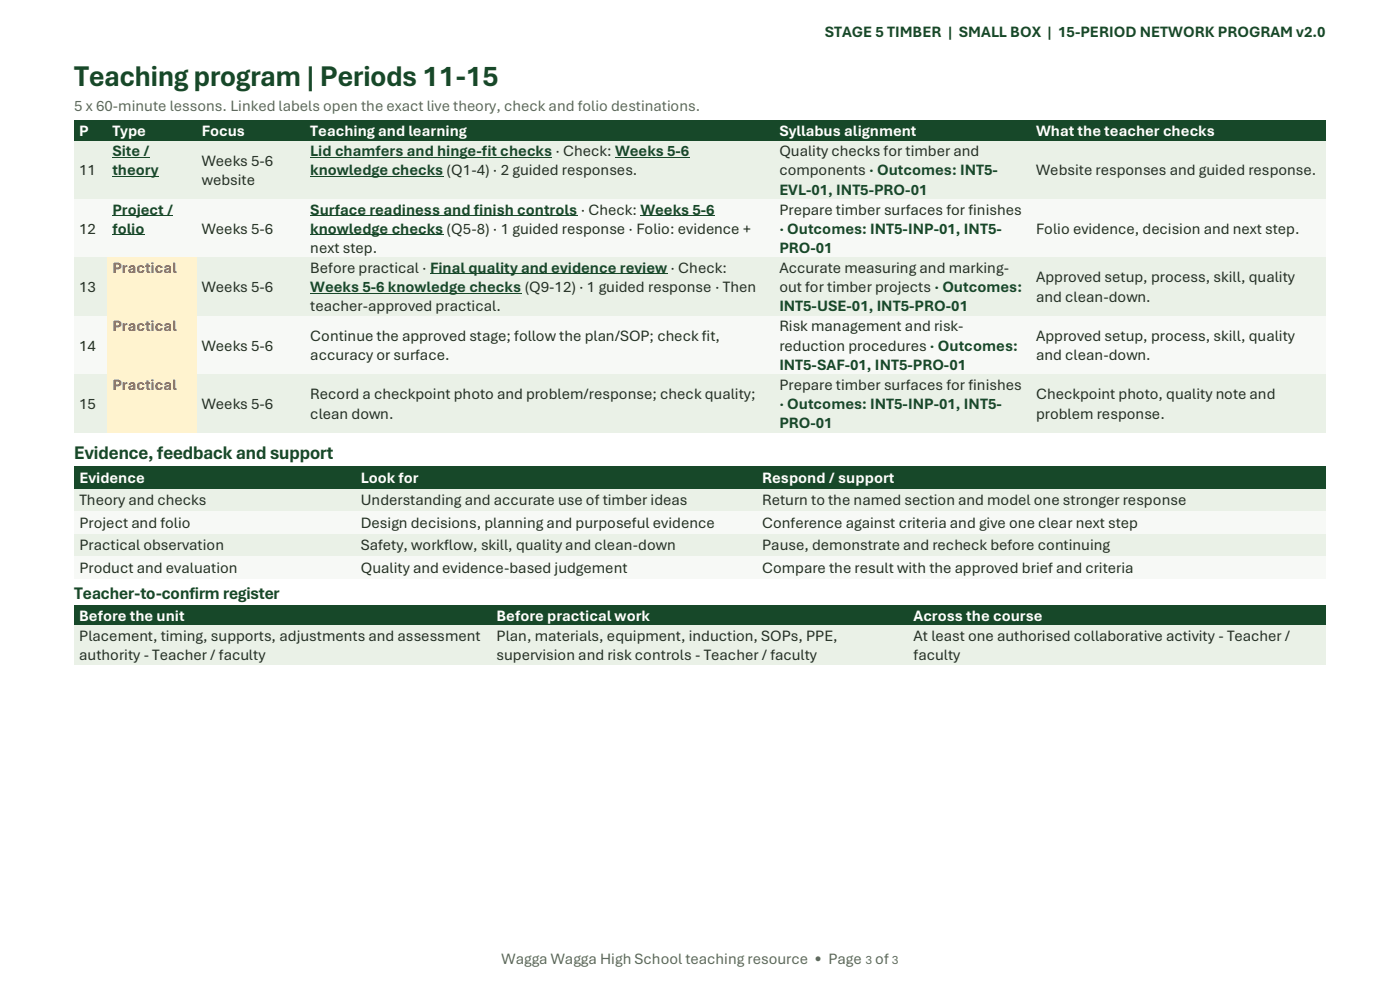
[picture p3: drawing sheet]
<svg xmlns="http://www.w3.org/2000/svg" width="297mm" height="210mm" viewBox="0 0 297 210" stroke-linecap="round" stroke-linejoin="round" font-family="sans-serif">
<defs><g id="words">
<text font-size="6.3" fill="#174829" x="15.7" y="18.2">Teaching program | Periods 11-15</text>
<text font-size="4.1" fill="#174829" x="15.7" y="97.4">Evidence, feedback and support</text>
<text font-size="3.7" fill="#174829" x="15.7" y="127.1">Teacher-to-confirm register</text>
<g font-size="3.3" fill="#174829">
<text x="175" y="7.7">STAGE 5 TIMBER | SMALL BOX | 15-PERIOD NETWORK PROGRAM v2.0</text>
<text x="23.8" y="33.1">Site /</text>
<text x="65.8" y="33.1">Lid chamfers and hinge-fit checks · Check: Weeks 5-6</text>
<text x="23.8" y="37.2">theory</text>
<text x="65.8" y="37.2">knowledge checks (Q1-4) · 2 guided responses.</text>
<text x="165.3" y="41.3">EVL-01, INT5-PRO-01</text>
<text x="23.8" y="45.5">Project /</text>
<text x="65.8" y="45.5">Surface readiness and finish controls · Check: Weeks 5-6</text>
<text x="23.8" y="49.6">folio</text>
<text x="65.8" y="49.6">knowledge checks (Q5-8) · 1 guided response · Folio: evidence +</text>
<text x="165.3" y="49.6">· Outcomes: INT5-INP-01, INT5-</text>
<text x="165.3" y="53.7">PRO-01</text>
<text x="65.8" y="62">Weeks 5-6 knowledge checks (Q9-12) · 1 guided response · Then</text>
<text x="165.3" y="66">INT5-USE-01, INT5-PRO-01</text>
<text x="165.3" y="78.5">INT5-SAF-01, INT5-PRO-01</text>
<text x="165.3" y="86.8">· Outcomes: INT5-INP-01, INT5-</text>
<text x="165.3" y="90.8">PRO-01</text>
</g>
<g font-size="3.3" fill="#5d665f">
<text x="15.7" y="23.5">5 x 60-minute lessons. Linked labels open the exact live theory, check and folio destinations.</text>
<text x="106.4" y="204.6">Wagga Wagga High School teaching resource • Page</text>
<text x="185.7" y="204.6">of</text>
</g>
<g font-size="3.3" fill="#fff">
<text x="16.8" y="28.8">P</text>
<text x="23.8" y="28.8">Type</text>
<text x="42.8" y="28.8">Focus</text>
<text x="65.8" y="28.8">Teaching and learning</text>
<text x="165.3" y="28.8">Syllabus alignment</text>
<text x="219.8" y="28.8">What the teacher checks</text>
<text x="16.8" y="102.4">Evidence</text>
<text x="76.5" y="102.4">Look for</text>
<text x="161.7" y="102.4">Respond / support</text>
<text x="16.8" y="131.7">Before the unit</text>
<text x="105.3" y="131.7">Before practical work</text>
<text x="193.8" y="131.7">Across the course</text>
</g>
<g font-size="3.3" fill="#243024">
<text x="42.8" y="35.2">Weeks 5-6</text>
<text x="165.3" y="33.1">Quality checks for timber and</text>
<text x="16.8" y="37.2">11</text>
<text x="42.8" y="39.3">website</text>
<text x="165.3" y="37.2">components · Outcomes: INT5-</text>
<text x="219.8" y="37.2">Website responses and guided response.</text>
<text x="165.3" y="45.5">Prepare timber surfaces for finishes</text>
<text x="16.8" y="49.6">12</text>
<text x="42.8" y="49.6">Weeks 5-6</text>
<text x="65.8" y="53.7">next step.</text>
<text x="219.8" y="49.6">Folio evidence, decision and next step.</text>
<text x="65.8" y="57.9">Before practical · Final quality and evidence review · Check:</text>
<text x="165.3" y="57.9">Accurate measuring and marking-</text>
<text x="219.8" y="59.9">Approved setup, process, skill, quality</text>
<text x="16.8" y="62">13</text>
<text x="42.8" y="62">Weeks 5-6</text>
<text x="165.3" y="62">out for timber projects · Outcomes:</text>
<text x="219.8" y="64">and clean-down.</text>
<text x="65.8" y="66">teacher-approved practical.</text>
<text x="165.3" y="70.3">Risk management and risk-</text>
<text x="16.8" y="74.4">14</text>
<text x="42.8" y="74.4">Weeks 5-6</text>
<text x="65.8" y="72.3">Continue the approved stage; follow the plan/SOP; check fit,</text>
<text x="65.8" y="76.4">accuracy or surface.</text>
<text x="165.3" y="74.4">reduction procedures · Outcomes:</text>
<text x="219.8" y="72.3">Approved setup, process, skill, quality</text>
<text x="219.8" y="76.4">and clean-down.</text>
<text x="165.3" y="82.7">Prepare timber surfaces for finishes</text>
<text x="16.8" y="86.8">15</text>
<text x="42.8" y="86.8">Weeks 5-6</text>
<text x="65.8" y="84.7">Record a checkpoint photo and problem/response; check quality;</text>
<text x="65.8" y="88.8">clean down.</text>
<text x="219.8" y="84.7">Checkpoint photo, quality note and</text>
<text x="219.8" y="88.8">problem response.</text>
<text x="16.8" y="107.2">Theory and checks</text>
<text x="76.5" y="107.2">Understanding and accurate use of timber ideas</text>
<text x="161.7" y="107.2">Return to the named section and model one stronger response</text>
<text x="16.8" y="112">Project and folio</text>
<text x="76.5" y="112">Design decisions, planning and purposeful evidence</text>
<text x="161.7" y="112">Conference against criteria and give one clear next step</text>
<text x="16.8" y="116.8">Practical observation</text>
<text x="76.5" y="116.8">Safety, workflow, skill, quality and clean-down</text>
<text x="161.7" y="116.8">Pause, demonstrate and recheck before continuing</text>
<text x="16.8" y="121.6">Product and evaluation</text>
<text x="76.5" y="121.6">Quality and evidence-based judgement</text>
<text x="161.7" y="121.6">Compare the result with the approved brief and criteria</text>
<text x="16.8" y="136">Placement, timing, supports, adjustments and assessment</text>
<text x="105.3" y="136">Plan, materials, equipment, induction, SOPs, PPE,</text>
<text x="193.8" y="136">At least one authorised collaborative activity - Teacher /</text>
<text x="16.8" y="140.1">authority - Teacher / faculty</text>
<text x="105.3" y="140.1">supervision and risk controls - Teacher / faculty</text>
<text x="193.8" y="140.1">faculty</text>
</g>
<g font-size="3.3" fill="#bd472f">
<text x="23.8" y="57.9">Practical</text>
<text x="23.8" y="70.3">Practical</text>
<text x="23.8" y="82.7">Practical</text>
</g>
<g font-size="2.7" fill="#5f685f">
<text x="183.6" y="204.6">3</text>
<text x="189.2" y="204.6">3</text>
</g>
</g></defs>
<g fill="#174829">
<path d="M15.7 25.5h7.1v4.4h-7.1z" fill-rule="evenodd"/>
<path d="M16.8 25.7h4.9v4h-4.9z" fill-rule="evenodd"/>
<path d="M22.8 25.5h18.9v4.4h-18.9z" fill-rule="evenodd"/>
<path d="M23.8 25.7h16.9v4h-16.9z" fill-rule="evenodd"/>
<path d="M41.7 25.5h23.1v4.4h-23.1z" fill-rule="evenodd"/>
<path d="M42.8 25.7h20.9v4h-20.9z" fill-rule="evenodd"/>
<path d="M64.8 25.5h99.5v4.4h-99.5z" fill-rule="evenodd"/>
<path d="M65.8 25.7h97.4v4h-97.4z" fill-rule="evenodd"/>
<path d="M164.3 25.5h54.5v4.4h-54.5z" fill-rule="evenodd"/>
<path d="M165.3 25.7h52.4v4h-52.4z" fill-rule="evenodd"/>
<path d="M218.8 25.5h62.5v4.4h-62.5z" fill-rule="evenodd"/>
<path d="M219.8 25.7h60.4v4h-60.4z" fill-rule="evenodd"/>
</g>
<path d="M15.7 25.5h265.6M15.7 29.8h265.6" fill="none" stroke="#174829" stroke-width=".21"/>
<g fill="#eaf1e7">
<path d="M15.7 29.9h7.1v12.4h-7.1z" fill-rule="evenodd"/>
<path d="M16.8 34h4.9v4.1h-4.9z" fill-rule="evenodd"/>
<path d="M22.8 29.9h18.9v12.4h-18.9z" fill-rule="evenodd"/>
<path d="M23.8 30h16.9v4h-16.9z" fill-rule="evenodd"/>
</g>
<path d="M23.8 33.3h8" fill="none" stroke="#174829" stroke-width=".21"/>
<path d="M23.8 34h16.9v4.1h-16.9z" fill-rule="evenodd" fill="#eaf1e7"/>
<path d="M23.8 37.4h9.9" fill="none" stroke="#174829" stroke-width=".21"/>
<g fill="#eaf1e7">
<path d="M41.7 29.9h23.1v12.4h-23.1z" fill-rule="evenodd"/>
<path d="M42.8 32h20.9v4.1h-20.9z" fill-rule="evenodd"/>
<path d="M42.8 36.1h20.9v4.1h-20.9z" fill-rule="evenodd"/>
<path d="M64.8 29.9h99.5v12.4h-99.5z" fill-rule="evenodd"/>
<path d="M65.8 30h97.4v4h-97.4z" fill-rule="evenodd"/>
</g>
<path d="M65.8 33.3h51.4M130.5 33.3h15.7" fill="none" stroke="#174829" stroke-width=".21"/>
<path d="M65.8 34h97.4v4.1h-97.4z" fill-rule="evenodd" fill="#eaf1e7"/>
<path d="M65.8 37.4h28.3" fill="none" stroke="#174829" stroke-width=".21"/>
<g fill="#eaf1e7">
<path d="M164.3 29.9h54.5v12.4h-54.5z" fill-rule="evenodd"/>
<path d="M165.3 30h52.4v4h-52.4z" fill-rule="evenodd"/>
<path d="M165.3 34h52.4v4.1h-52.4z" fill-rule="evenodd"/>
<path d="M165.3 38.1h52.4v4.2h-52.4z" fill-rule="evenodd"/>
<path d="M218.8 29.9h62.5v12.4h-62.5z" fill-rule="evenodd"/>
<path d="M219.8 34h60.4v4.1h-60.4z" fill-rule="evenodd"/>
</g>
<path d="M15.7 29.9h265.6M15.7 42.3h265.6" fill="none" stroke="#eaf1e7" stroke-width=".21"/>
<g fill="#f7f9f6">
<path d="M15.7 42.3h7.1v12.4h-7.1z" fill-rule="evenodd"/>
<path d="M16.8 46.4h4.9v4.1h-4.9z" fill-rule="evenodd"/>
<path d="M22.8 42.3h18.9v12.4h-18.9z" fill-rule="evenodd"/>
<path d="M23.8 42.3h16.9v4.1h-16.9z" fill-rule="evenodd"/>
</g>
<path d="M23.8 45.7h13" fill="none" stroke="#174829" stroke-width=".21"/>
<path d="M23.8 46.4h16.9v4.1h-16.9z" fill-rule="evenodd" fill="#f7f9f6"/>
<path d="M23.8 49.8h6.9" fill="none" stroke="#174829" stroke-width=".21"/>
<g fill="#f7f9f6">
<path d="M41.7 42.3h23.1v12.4h-23.1z" fill-rule="evenodd"/>
<path d="M42.8 46.4h20.9v4.1h-20.9z" fill-rule="evenodd"/>
<path d="M64.8 42.3h99.5v12.4h-99.5z" fill-rule="evenodd"/>
<path d="M65.8 42.3h97.4v4.1h-97.4z" fill-rule="evenodd"/>
</g>
<path d="M65.8 45.7h56.7M135.9 45.7h15.7" fill="none" stroke="#174829" stroke-width=".21"/>
<path d="M65.8 46.4h97.4v4.1h-97.4z" fill-rule="evenodd" fill="#f7f9f6"/>
<path d="M65.8 49.8h28.3" fill="none" stroke="#174829" stroke-width=".21"/>
<g fill="#f7f9f6">
<path d="M65.8 50.5h97.4v4.1h-97.4z" fill-rule="evenodd"/>
<path d="M164.3 42.3h54.5v12.4h-54.5z" fill-rule="evenodd"/>
<path d="M165.3 42.3h52.4v4.1h-52.4z" fill-rule="evenodd"/>
<path d="M165.3 46.4h52.4v4.1h-52.4z" fill-rule="evenodd"/>
<path d="M165.3 50.5h52.4v4.1h-52.4z" fill-rule="evenodd"/>
<path d="M218.8 42.3h62.5v12.4h-62.5z" fill-rule="evenodd"/>
<path d="M219.8 46.4h60.4v4.1h-60.4z" fill-rule="evenodd"/>
</g>
<path d="M15.7 42.3h265.6M15.7 54.6h265.6" fill="none" stroke="#f7f9f6" stroke-width=".21"/>
<g fill="#eaf1e7">
<path d="M15.7 54.7h7.1v12.3h-7.1z" fill-rule="evenodd"/>
<path d="M16.8 58.8h4.9v4.1h-4.9z" fill-rule="evenodd"/>
</g>
<g fill="#fff3cf">
<path d="M22.8 54.7h18.9v12.3h-18.9z" fill-rule="evenodd"/>
<path d="M23.8 54.7h16.9v4.1h-16.9z" fill-rule="evenodd"/>
</g>
<g fill="#eaf1e7">
<path d="M41.7 54.7h23.1v12.3h-23.1z" fill-rule="evenodd"/>
<path d="M42.8 58.8h20.9v4.1h-20.9z" fill-rule="evenodd"/>
<path d="M64.8 54.7h99.5v12.3h-99.5z" fill-rule="evenodd"/>
<path d="M65.8 54.7h97.4v4.1h-97.4z" fill-rule="evenodd"/>
</g>
<path d="M91.2 58.1h50.4" fill="none" stroke="#174829" stroke-width=".21"/>
<path d="M65.8 58.8h97.4v4.1h-97.4z" fill-rule="evenodd" fill="#eaf1e7"/>
<path d="M65.8 62.2h44.8" fill="none" stroke="#174829" stroke-width=".21"/>
<g fill="#eaf1e7">
<path d="M65.8 62.9h97.4v4.1h-97.4z" fill-rule="evenodd"/>
<path d="M164.3 54.7h54.5v12.3h-54.5z" fill-rule="evenodd"/>
<path d="M165.3 54.7h52.4v4.1h-52.4z" fill-rule="evenodd"/>
<path d="M165.3 58.8h52.4v4.1h-52.4z" fill-rule="evenodd"/>
<path d="M165.3 62.9h52.4v4.1h-52.4z" fill-rule="evenodd"/>
<path d="M218.8 54.7h62.5v12.3h-62.5z" fill-rule="evenodd"/>
<path d="M219.8 56.8h60.4v4h-60.4z" fill-rule="evenodd"/>
<path d="M219.8 60.8h60.4v4.1h-60.4z" fill-rule="evenodd"/>
</g>
<path d="M15.7 54.7h7M41.7 54.7h239.6M15.7 67.1h7M41.7 67.1h239.6" fill="none" stroke="#eaf1e7" stroke-width=".21"/>
<path d="M22.7 54.7h19M22.7 67.1h19" fill="none" stroke="#fff3cf" stroke-width=".21"/>
<g fill="#f7f9f6">
<path d="M15.7 67.1h7.1v12.3h-7.1z" fill-rule="evenodd"/>
<path d="M16.8 71.2h4.9v4.1h-4.9z" fill-rule="evenodd"/>
</g>
<g fill="#fff3cf">
<path d="M22.8 67.1h18.9v12.3h-18.9z" fill-rule="evenodd"/>
<path d="M23.8 67.1h16.9v4.1h-16.9z" fill-rule="evenodd"/>
</g>
<g fill="#f7f9f6">
<path d="M41.7 67.1h23.1v12.3h-23.1z" fill-rule="evenodd"/>
<path d="M42.8 71.2h20.9v4.1h-20.9z" fill-rule="evenodd"/>
<path d="M64.8 67.1h99.5v12.3h-99.5z" fill-rule="evenodd"/>
<path d="M65.8 69.1h97.4v4.2h-97.4z" fill-rule="evenodd"/>
<path d="M65.8 73.3h97.4v4h-97.4z" fill-rule="evenodd"/>
<path d="M164.3 67.1h54.5v12.3h-54.5z" fill-rule="evenodd"/>
<path d="M165.3 67.1h52.4v4.1h-52.4z" fill-rule="evenodd"/>
<path d="M165.3 71.2h52.4v4.1h-52.4z" fill-rule="evenodd"/>
<path d="M165.3 75.3h52.4v4.1h-52.4z" fill-rule="evenodd"/>
<path d="M218.8 67.1h62.5v12.3h-62.5z" fill-rule="evenodd"/>
<path d="M219.8 69.1h60.4v4.2h-60.4z" fill-rule="evenodd"/>
<path d="M219.8 73.3h60.4v4h-60.4z" fill-rule="evenodd"/>
</g>
<path d="M15.7 67.1h7M15.7 79.4h7M41.7 67.1h239.6M41.7 79.4h239.6" fill="none" stroke="#f7f9f6" stroke-width=".21"/>
<path d="M22.7 67.1h19M22.7 79.4h19" fill="none" stroke="#fff3cf" stroke-width=".21"/>
<g fill="#eaf1e7">
<path d="M15.7 79.4h7.1v12.4h-7.1z" fill-rule="evenodd"/>
<path d="M16.8 83.6h4.9v4.1h-4.9z" fill-rule="evenodd"/>
</g>
<g fill="#fff3cf">
<path d="M22.8 79.4h18.9v12.4h-18.9z" fill-rule="evenodd"/>
<path d="M23.8 79.5h16.9v4.1h-16.9z" fill-rule="evenodd"/>
</g>
<g fill="#eaf1e7">
<path d="M41.7 79.4h23.1v12.4h-23.1z" fill-rule="evenodd"/>
<path d="M42.8 83.6h20.9v4.1h-20.9z" fill-rule="evenodd"/>
<path d="M64.8 79.4h99.5v12.4h-99.5z" fill-rule="evenodd"/>
<path d="M65.8 81.6h97.4v4h-97.4z" fill-rule="evenodd"/>
<path d="M65.8 85.6h97.4v4.1h-97.4z" fill-rule="evenodd"/>
<path d="M164.3 79.4h54.5v12.4h-54.5z" fill-rule="evenodd"/>
<path d="M165.3 79.5h52.4v4.1h-52.4z" fill-rule="evenodd"/>
<path d="M165.3 83.6h52.4v4.1h-52.4z" fill-rule="evenodd"/>
<path d="M165.3 87.7h52.4v4.1h-52.4z" fill-rule="evenodd"/>
<path d="M218.8 79.4h62.5v12.4h-62.5z" fill-rule="evenodd"/>
<path d="M219.8 81.6h60.4v4h-60.4z" fill-rule="evenodd"/>
<path d="M219.8 85.6h60.4v4.1h-60.4z" fill-rule="evenodd"/>
</g>
<path d="M15.7 79.5h7M41.7 79.5h239.6M15.7 91.8h7M41.7 91.8h239.6" fill="none" stroke="#eaf1e7" stroke-width=".21"/>
<path d="M22.7 79.5h19M22.7 91.8h19" fill="none" stroke="#fff3cf" stroke-width=".21"/>
<g fill="#174829">
<path d="M15.8 98.9h59.7v4.7h-59.7z" fill-rule="evenodd"/>
<path d="M16.8 99.2h57.6v4.1h-57.6z" fill-rule="evenodd"/>
<path d="M75.5 98.9h85.1v4.7h-85.1z" fill-rule="evenodd"/>
<path d="M76.5 99.2h83.1v4.1h-83.1z" fill-rule="evenodd"/>
<path d="M160.6 98.9h120.7v4.7h-120.7z" fill-rule="evenodd"/>
<path d="M161.7 99.2h118.5v4.1h-118.5z" fill-rule="evenodd"/>
</g>
<path d="M15.8 99h265.4M15.8 103.5h265.4" fill="none" stroke="#174829" stroke-width=".34"/>
<g fill="#eaf1e7">
<path d="M15.8 103.7h59.7v4.8h-59.7z" fill-rule="evenodd"/>
<path d="M16.8 104h57.6v4.1h-57.6z" fill-rule="evenodd"/>
<path d="M75.5 103.7h85.1v4.8h-85.1z" fill-rule="evenodd"/>
<path d="M76.5 104h83.1v4.1h-83.1z" fill-rule="evenodd"/>
<path d="M160.6 103.7h120.7v4.8h-120.7z" fill-rule="evenodd"/>
<path d="M161.7 104h118.5v4.1h-118.5z" fill-rule="evenodd"/>
</g>
<path d="M15.8 103.9h265.4M15.8 108.3h265.4" fill="none" stroke="#eaf1e7" stroke-width=".34"/>
<g fill="#f7f9f6">
<path d="M15.8 108.5h59.7v4.8h-59.7z" fill-rule="evenodd"/>
<path d="M16.8 108.8h57.6v4.1h-57.6z" fill-rule="evenodd"/>
<path d="M75.5 108.5h85.1v4.8h-85.1z" fill-rule="evenodd"/>
<path d="M76.5 108.8h83.1v4.1h-83.1z" fill-rule="evenodd"/>
<path d="M160.6 108.5h120.7v4.8h-120.7z" fill-rule="evenodd"/>
<path d="M161.7 108.8h118.5v4.1h-118.5z" fill-rule="evenodd"/>
</g>
<path d="M15.8 108.6h265.4M15.8 113.1h265.4" fill="none" stroke="#f7f9f6" stroke-width=".34"/>
<g fill="#eaf1e7">
<path d="M15.8 113.3h59.7v4.8h-59.7z" fill-rule="evenodd"/>
<path d="M16.8 113.6h57.6v4.1h-57.6z" fill-rule="evenodd"/>
<path d="M75.5 113.3h85.1v4.8h-85.1z" fill-rule="evenodd"/>
<path d="M76.5 113.6h83.1v4.1h-83.1z" fill-rule="evenodd"/>
<path d="M160.6 113.3h120.7v4.8h-120.7z" fill-rule="evenodd"/>
<path d="M161.7 113.6h118.5v4.1h-118.5z" fill-rule="evenodd"/>
</g>
<path d="M15.8 113.4h265.4M15.8 117.9h265.4" fill="none" stroke="#eaf1e7" stroke-width=".34"/>
<g fill="#f7f9f6">
<path d="M15.8 118.1h59.7v4.8h-59.7z" fill-rule="evenodd"/>
<path d="M16.8 118.4h57.6v4.1h-57.6z" fill-rule="evenodd"/>
<path d="M75.5 118.1h85.1v4.8h-85.1z" fill-rule="evenodd"/>
<path d="M76.5 118.4h83.1v4.1h-83.1z" fill-rule="evenodd"/>
<path d="M160.6 118.1h120.7v4.8h-120.7z" fill-rule="evenodd"/>
<path d="M161.7 118.4h118.5v4.1h-118.5z" fill-rule="evenodd"/>
</g>
<path d="M15.8 118.3h265.4M15.8 122.7h265.4" fill="none" stroke="#f7f9f6" stroke-width=".34"/>
<g fill="#174829">
<path d="M15.7 128.5h88.6v4.2h-88.6z" fill-rule="evenodd"/>
<path d="M16.8 128.5h86.4v4.2h-86.4z" fill-rule="evenodd"/>
<path d="M104.3 128.5h88.5v4.2h-88.5z" fill-rule="evenodd"/>
<path d="M105.3 128.5h86.4v4.2h-86.4z" fill-rule="evenodd"/>
<path d="M192.8 128.5h88.5v4.2h-88.5z" fill-rule="evenodd"/>
<path d="M193.8 128.5h86.4v4.2h-86.4z" fill-rule="evenodd"/>
</g>
<path d="M15.7 128.5h265.6M15.7 132.7h265.6" fill="none" stroke="#174829" stroke-width=".21"/>
<g fill="#eaf1e7">
<path d="M15.7 132.7h88.6v8.4h-88.6z" fill-rule="evenodd"/>
<path d="M16.8 132.8h86.4v4.1h-86.4z" fill-rule="evenodd"/>
<path d="M16.8 136.9h86.4v4.1h-86.4z" fill-rule="evenodd"/>
<path d="M104.3 132.7h88.5v8.4h-88.5z" fill-rule="evenodd"/>
<path d="M105.3 132.8h86.4v4.1h-86.4z" fill-rule="evenodd"/>
<path d="M105.3 136.9h86.4v4.1h-86.4z" fill-rule="evenodd"/>
<path d="M192.8 132.7h88.5v8.4h-88.5z" fill-rule="evenodd"/>
<path d="M193.8 132.8h86.4v4.1h-86.4z" fill-rule="evenodd"/>
<path d="M193.8 136.9h86.4v4.1h-86.4z" fill-rule="evenodd"/>
</g>
<path d="M15.7 132.8h265.6M15.7 141h265.6" fill="none" stroke="#eaf1e7" stroke-width=".21"/>
<use href="#words"/>
</svg>
